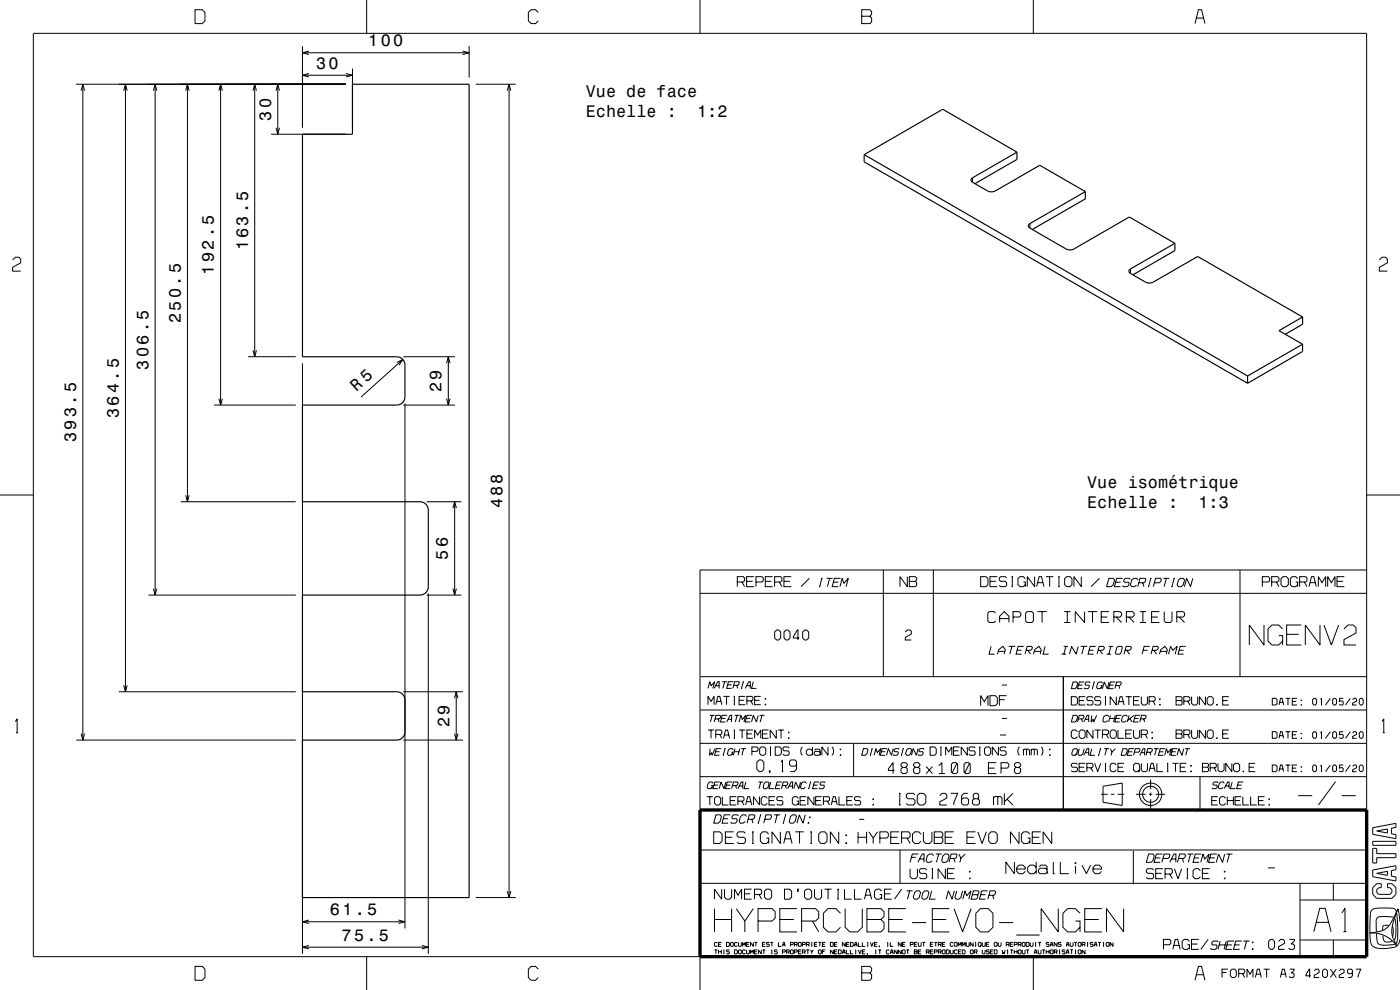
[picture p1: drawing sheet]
<svg xmlns="http://www.w3.org/2000/svg" width="420mm" height="297mm" viewBox="0 0 420 297" stroke-linecap="round" stroke-linejoin="round" font-family="sans-serif">
<defs><g id="words">
<g font-size="5">
<text x="110.5" y="13.8">100</text>
<text x="94.9" y="20.6">30</text>
<text x="175.7" y="29.1">Vue de face</text>
<text x="175.7" y="35.2">Echelle :</text>
<text x="209.1" y="35.2">1:2</text>
<text x="81.3" y="36.2" transform="rotate(-90 81.3 36.2)">30</text>
<text x="74.4" y="75.1" transform="rotate(-90 74.4 75.1)">163.5</text>
<text x="64.2" y="82.4" transform="rotate(-90 64.2 82.4)">192.5</text>
<text x="54.2" y="96.9" transform="rotate(-90 54.2 96.9)">250.5</text>
<text x="44.5" y="110.9" transform="rotate(-90 44.5 110.9)">306.5</text>
<text x="107" y="117.6" transform="rotate(-42 107 117.6)">R 5</text>
<text x="132.5" y="117.7" transform="rotate(-90 132.5 117.7)">29</text>
<text x="35.6" y="125.4" transform="rotate(-90 35.6 125.4)">364.5</text>
<text x="22.9" y="132.6" transform="rotate(-90 22.9 132.6)">393.5</text>
<text x="326.2" y="146.5">Vue isométrique</text>
<text x="150.7" y="152.5" transform="rotate(-90 150.7 152.5)">488</text>
<text x="326.2" y="152.5">Echelle :</text>
<text x="359.6" y="152.5">1:3</text>
<text x="134.4" y="167.9" transform="rotate(-90 134.4 167.9)">56</text>
<text x="134.9" y="218.2" transform="rotate(-90 134.9 218.2)">29</text>
<text x="99" y="274.5">61.5</text>
<text x="102.5" y="282.2">75.5</text>
</g>
</g></defs>
<g fill="none" stroke="#000" stroke-width=".3">
<path d="M10 10h400v277h-400zM58.5 2.9h2.2l.8 .9v2.5l-.8 .8h-2.2zM90.7 13.8v24.5M90.7 15.8h50M92.7 15.3l-2 .5 2 .6M110 0v10M138.8 15.3l1.9 .5-1.9 .6M140.7 13.8v9.5M161.5 3.8l-.8-.9h-1.4l-.8 .9v2.5l.8 .8h1.4l.8-.8M210 0v10M258.5 4.9h2.4l.6-.6v-.8l-.6-.6h-2.4v4.2h2.4l.6-.6v-1.1l-.6-.5M310 0v10"/>
<path d="M358.5 7.1l1-4.2h1l1 4.2M358.9 5.4h2.2M22.9 25.3h80.8M24.3 27.2l.6-1.9 .5 1.9M24.9 25.3v196.7M37.1 27.2l.5-1.9 .6 1.9M37.6 25.3v182.2M46 27.2l.5-1.9 .6 1.9M46.5 25.3v153.2M55.7 27.2l.5-1.9 .5 1.9M56.2 25.3v125.2M65.7 27.2l.5-1.9 .5 1.9"/>
<path d="M66.2 25.3v96.2M75.9 27.2l.5-1.9 .5 1.9M76.4 25.3v81.7M82.8 38.3l.5 2 .6-2M82.8 27.2l.5-1.9 .6 1.9M83.3 25.3v15M90.7 22.6h15M92.7 22.1l-2 .5 2 .5M103.8 22.1l1.9 .5-1.9 .5M105.7 20.6v17.7M142.7 25.3h12M152.2 27.2l.5-1.9 .5 1.9"/>
<path d="M152.7 25.3v244M81.3 40.3h22.4M291.8 53.3v1.4M3.8 78l.8-.8h1.1l.5 .5v1.1l-2.4 1.4v1.1h2.4M309 67.1v1.3M413.8 78l.8-.8h1.1l.5 .5v1.1l-2.4 1.4v1.1h2.4M339.2 80.7v1.3M65.7 119.6l.5 1.9 .5-1.9M74.4 107h14.3M75.9 105.1l.5 1.9 .5-1.9M90.7 109v177.2M119.1 108.8l1.7-.9-1 1.6"/>
<path d="M120.8 107.9l-12.5 11.2M121 107h15.5M134 119.6l.5 1.9 .5-1.9M134 109l.5-2 .5 2M134.5 107v14.5M64.2 121.5h24.5M121 121.5h15.5M121.5 121v157.5M0 148.5h10M54.2 150.5h34.5M55.7 148.6l.5 1.9 .5-1.9M128 150.5h10.4"/>
<path d="M135.9 152.5l.5-2 .5 2M136.4 150.5v28M410 148.5h10M44.5 178.5h44.2M46 176.6l.5 1.9 .6-1.9M128 178.5h10.4M128.5 178v108.2M135.9 176.6l.5 1.9 .5-1.9M210 178h200M221.2 174.6h1.8l.4-.4v-.8l-.4-.4h-1.8v3M222.6 174.6l.8 1.4M224 174.4h1.8"/>
<path d="M226.2 173h-2.2v3h2.2M226.8 174.6h1.8l.4-.4v-.8l-.4-.4h-1.8v3M229.6 174.4h1.8M231.8 173h-2.2v3h2.2M232.4 174.6h1.8l.4-.4v-.8l-.4-.4h-1.8v3M233.8 174.6l.8 1.4M235.2 174.4h1.8M237.4 173h-2.2v3h2.2M242.8 173.5l-2.5 2.5M245.7 176h.4M246.4 173.5h.3M246.6 173.5l-.7 2.5"/>
<path d="M248 173.5h1.8M248.9 173.5l-.7 2.5M250 174.7h1.5M252 176l.7-2.5 .5 1.5 1.3-1.5-.7 2.5M252.2 173.5h-1.9l-.6 2.5h1.8M265 171v32M272.2 173v3l-2.2-3v3M272.8 174.4h1.8l.4-.4v-.6l-.4-.4h-1.8v3h1.8l.4-.4v-.8l-.4-.4M280 171v32M294.2 173h1.6l.6 .6v1.8l-.6 .6h-1.6zM297 174.4h1.8M299.2 173h-2.2v3h2.2"/>
<path d="M302 173.4l-.4-.4h-1.4l-.4 .4v.6l.4 .4h1.4l.4 .4v.8l-.4 .4h-1.4l-.4-.4M303.5 176h.4M303.5 173h.4M303.7 173v3M307 174.6h.6v1.4M307.6 173.6l-.6-.6h-1l-.6 .6v1.8l.6 .6h1l.6-.6M310.4 173v3l-2.2-3v3M311 176l.7-3h.7l.8 3M311.3 174.8h1.6M313.8 173h2.2M314.9 173v3M317.5 176h.4"/>
<path d="M317.5 173h.4M317.7 173v3M320 173h1l.6 .6v1.8l-.6 .6h-1l-.6-.6v-1.8zM324.4 173v3l-2.2-3v3M329.8 173.5l-2.5 2.5M332.7 173.5h1.3l.4 .5-.4 1.5-.7 .5h-1.3zM334.7 174.7h1.5M336.8 173.5h-1.8l-.7 2.5h1.9M339.1 173.8l-.3-.3h-1.1l-.5 .3-.1 .5 .3 .4h1.1l.3 .3-.2 .7-.4 .3h-1.2l-.3-.3M341.4 174l-.4-.5h-.8l-.7 .5-.4 1.5 .4 .5h.8l.7-.5M341.6 174.8h1.5l.5-.3 .1-.7-.2-.3h-1.5l-.7 2.5M342.8 174.8l.4 1.2"/>
<path d="M344.4 176h.3M345.1 173.5h.3M345.2 173.5l-.6 2.5M346.3 174.8h1.5l.4-.3 .2-.7-.2-.3h-1.5l-.7 2.5M349 173.5h1.8M349.9 173.5l-.7 2.5M351.4 176h.3M352.1 173.5h.3M352.2 173.5l-.6 2.5M353.5 174l.7-.5h.8l.4 .5-.4 1.5-.7 .5h-.8l-.4-.5zM357.8 173.5l-.6 2.5-1.2-2.5-.7 2.5M372 171v32"/>
<path d="M378.7 174.6h1.8l.4-.4v-.8l-.4-.4h-1.8v3M381.5 174.6h1.8l.4-.4v-.8l-.4-.4h-1.8v3M382.9 174.6l.8 1.4M384.3 173.6l.6-.6h1l.6 .6v1.8l-.6 .6h-1l-.6-.6zM388.7 174.6h.6v1.4M389.3 173.6l-.6-.6h-1l-.6 .6v1.8l.6 .6h1l.6-.6M389.9 174.6h1.8l.4-.4v-.8l-.4-.4h-1.8v3M391.3 174.6l.8 1.4M392.7 176l.7-3h.8l.7 3M393 174.8h1.6M395.5 176v-3l1.1 1.8 1.1-1.8v3M398.3 176v-3l1.1 1.8 1.1-1.8v3"/>
<path d="M401.1 174.4h1.8M403.3 173h-2.2v3h2.2M410 171h-200v126M233 189h.6l.6 .6v1.8l-.6 .6h-.6l-.6-.6v-1.8zM235.8 189h.6l.6 .6v1.8l-.6 .6h-.6l-.6-.6v-1.8zM239.8 191.4h-1.8v-.4l1.2-2h.2v3M240.8 189.6l.6-.6h.6l.6 .6v1.8l-.6 .6h-.6l-.6-.6zM271.6 189.6l.6-.6h.8l.4 .4v.8l-1.8 1v.8h1.8M297.3 193.9l-.6 2.4h1.7M298.7 183.9l-.5-.4h-1.4l-.5 .4v2.4l.5 .4h1.4l.5-.4M299.3 196.3l.3-1.4 1.3-1 .7 1-.3 1.4M299.5 195.4h2"/>
<path d="M299.9 186.7v-1.8l1.4-1.4 1.4 1.4v1.8M299.9 185.6h2.8M302.6 193.9h2M303.6 193.9l-.6 2.4M303.9 185.1h1.9l.4-.4v-.8l-.4-.4h-1.9v3.2M305.1 195.1h1.4M307.1 193.9h-1.7l-.6 2.4h1.7M307.7 183.9l.5-.4h1.3l.5 .4v2.4l-.5 .4h-1.3l-.5-.4zM307.8 195.1h1.4l.4-.3 .1-.5-.2-.4h-1.4l-.6 2.4M308.3 195.1l.9 1.2M310 196.3l.4-1.4 1.3-1 .7 1-.4 1.4M310.3 195.4h2"/>
<path d="M311.2 183.5h2.8M312.6 183.5v3.2M313.5 193.9l-.6 2.4h1.7M318.5 196.3h1.3M319.1 193.9h1.3M319.3 183.5h1.8M319.3 186.7h1.8M319.8 193.9l-.6 2.4M320.2 183.5v3.2M323.5 193.9l-.7 2.4-1.3-2.4-.6 2.4M324.2 193.9h2M325.2 193.9l-.7 2.4"/>
<path d="M325.4 183.5v3.2l-2.8-3.2v3.2M326.4 183.5h2.7M326.7 195.1h1.4M327.8 183.5v3.2M328.7 193.9h-1.7l-.6 2.4h1.7M329.4 195.1h1.4l.4-.3 .1-.5-.2-.4h-1.4l-.6 2.4M329.9 195.1l.9 1.2M330.4 185.1h1.8M332 196.3h1.3M332.6 193.9h1.3M332.7 183.5h-2.3v3.2h2.3M333.3 193.9l-.7 2.4"/>
<path d="M334.1 185.1h1.9l.5-.4v-.8l-.5-.4h-1.9v3.2M334.8 185.1l1.7 1.6M335.1 194.3l.4-.4h1l.2 .4-.4 1.6-.4 .4h-1.1l-.2-.4zM337.5 195.1h1.4l.4-.3 .1-.5-.2-.4h-1.4l-.6 2.4M337.9 185.1h1.9l.5-.4v-.8l-.5-.4h-1.9v3.2M338 195.1l.9 1.2M338.6 185.1l1.7 1.6M341.9 183.5h1.9M341.9 186.7h1.9M342.9 183.5v3.2M342.9 195.1h1.4M344.9 193.9h-1.7l-.6 2.4"/>
<path d="M345.5 185.1h1.8M345.6 195.1h1.4l.4-.3 .1-.5-.2-.4h-1.4l-.6 2.4M346.1 195.1l.9 1.2M347.8 183.5h-2.3v3.2h2.3M347.8 196.3l.4-1.4 1.3-1 .7 1-.4 1.4M348.1 195.4h2M349.3 183.5v2.8l.4 .4h1.4l.5-.4v-2.8M350.5 196.3l.7-2.4 .7 1.2 1.3-1.2-.7 2.4M353 185.1h1.9l.5-.4v-.8l-.5-.4h-1.9v3.2M353.7 195.1h1.4M353.7 185.1l1.7 1.6M355.7 193.9h-1.7l-.6 2.4h1.7"/>
<path d="M379.2 187.5v6l-4.4-6v6M383.6 190.7h1.2v2.8M384.8 188.7l-1.2-1.2h-2l-1.2 1.2v3.6l1.2 1.2h2l1.2-1.2M386 190.3h3.6M390.4 187.5h-4.4v6h4.4M396 187.5v6l-4.4-6v6M397.2 187.5l2.2 6 2.2-6M403.2 188.7l1.2-1.2h1.6l.8 .8v1.6l-3.6 2v1.6h3.6M4.6 216.5l.5-.8v4.1M4.9 219.8h.5M35.6 207.5h53.1M37.1 205.6l.5 1.9 .6-1.9"/>
<path d="M121 207.5h17.9M136.4 209.5l.5-2 .5 2M136.9 207.5v14.5M210 213h200M210.2 203h200M212.4 206.5l.5-2 .4 1.2 1.1-1.2-.5 2M212.4 211.4v-2.5l.9 1.5 .9-1.5v2.5M212.4 219h1.8M212.9 214.6h1.5M213.3 219v2.5M213.7 214.6l-.6 2M214.3 206.5l1-2h.5l-.1 2"/>
<path d="M214.5 215.7h1.2l.4-.3 .1-.5-.2-.3h-1.2l-.5 2M214.7 205.7h1M214.7 211.4l.7-2.5h.5l.7 2.5M215 210.4h1.3M215.4 215.7l.3 .9M216.4 215.5h1.2M216.7 204.5h1.4M217.1 208.9h1.8M217.4 204.5l-.5 2M218 208.9v2.5M218 216.6l1-2h.5v2M218.1 214.6h-1.4l-.6 2h1.5"/>
<path d="M218.3 205.5h1.2M218.4 215.8h1.1M220 204.5h-1.5l-.5 2h1.5M220.1 205.6h1.2l.4-.3 .1-.5-.2-.3h-1.2l-.5 2M220.1 219h.4M220.1 208.9h.4M220.1 211.4h.4M220.3 208.9v2.5M220.3 219v2.5M220.4 214.6h1.5M221 205.6l.3 .9M221.1 214.6l-.5 2"/>
<path d="M221.7 216.6l.6-2 .4 1.2 1-1.2-.5 2M221.7 219h1.9M221.7 210.1h1.5M222.3 206.5h.3M222.6 219v2.5M222.9 204.5h.2M223 204.5l-.5 2M223.6 208.9h-1.9v2.5h1.9M223.6 206.5l1-2h.5v2M223.9 215.5h1.2M224 205.7h1.1M224.1 210.2h1.5l.3-.3v-.6l-.3-.4h-1.5v2.5"/>
<path d="M225.2 210.2l.7 1.2M225.6 214.6h-1.5l-.5 2h1.5M225.9 219h-1.8v2.5h1.8M226 204.5l-.5 2h1.4M226.4 210.1h1.5M227.5 214.6l-.6 2-.9-2-.5 2M227.9 214.6h1.4M228.2 208.9h-1.8v2.5h1.8M228.6 214.6l-.5 2M229.6 211.3l.1 .1zM229.6 209.6l.1 .2zM230.6 219h-1.9v2.5h1.9"/>
<path d="M232.9 219v2.5l-1.8-2.5v2.5M233.4 219h1.8M234.3 219v2.5M236.6 219.7l.1 .1zM294.2 211.7v-3l1.1 1.8 1.1-1.8v3M297 208.7h1.6l.6 .6v1.8l-.6 .6h-1.6zM299.8 209.9h1.6M300.6 215.5h1.5M300.6 205.5h1.5M302 208.7h-2.2v3M319 203v40M321.4 209h1.3l.5 .5v1.5l-.5 .5h-1.3z"/>
<path d="M321.9 214.6h1.1l.3 .4-.3 1.2-.5 .4h-1.1zM321.9 204.6h1.1l.3 .4-.3 1.2-.5 .4h-1.1zM323.2 219.5l-.5-.5h-.8l-.5 .5v1.5l.5 .5h.8l.5-.5M323.5 215.7h1.2l.3-.3 .2-.5-.2-.3h-1.2l-.5 2M323.5 205.5h1.2M323.7 219.5l.5-.5h.9l.5 .5v1.5l-.5 .5h-.9l-.5-.5zM323.7 210.2h1.5M324.4 215.7l.3 .9M325.1 216.6l1.1-2h.4v2M325.3 204.6h-1.5l-.5 2h1.4M325.5 215.8h1.1M325.6 209h-1.9v2.5h1.9"/>
<path d="M327.1 204.9l-.2-.3h-1l-.3 .3-.1 .4 .2 .2h.9l.2 .3-.5 .8h-.9l-.2-.3M327.5 214.6l-.2 2 .6-.8 .2 .8 .9-2M327.6 206.6h.3M327.9 219v2.5l-1.8-2.5v2.5M327.9 209.3l-.3-.3h-1.2l-.3 .3v.5l.3 .4h1.2l.3 .3v.7l-.3 .3h-1.2l-.3-.3M328.1 204.6h.3M328.3 204.6l-.6 2M328.4 219h1.8M329.3 219v2.5M330.2 205.7h.4l-.3 .9M330.2 209.3l-.3-.3h-1.2l-.3 .3v.5l.3 .4h1.2l.3 .3v.7l-.3 .3h-1.2l-.3-.3M330.8 205l-.3-.4h-.7l-.5 .4-.3 1.2 .3 .4h.6l.5-.4"/>
<path d="M331.5 211.5h.3M331.5 209h.3M331.6 209v2.5M332.6 215l-.3-.4h-.6l-.5 .4-.4 1.2 .3 .4h.7l.5-.4M332.7 204.6l-.5 2-.9-2-.6 2M332.9 215.5h1.4M332.9 205.5h1.2M333.1 219.5l.5-.5h.8l.5 .5v1.5l-.5 .5h-.8l-.5-.5zM333.1 214.6l-.5 2M334.6 204.6h-1.5l-.5 2h1.5M334.6 214.6l-.5 2M334.7 205.7h1.2l.4-.3 .1-.5-.2-.3h-1.2l-.5 2"/>
<path d="M334.7 215.5h1.2M334.9 209v2.5l-1.8-2.5v2.5M335.4 219v2.5h1.8M335.4 211.5l.6-2.5h.6l.6 2.5M335.6 205.7l.3 .9M335.6 210.5h1.4M336.5 214.6h-1.5l-.5 2h1.4M337.7 209h1.9M338.2 215l-.3-.4h-.6l-.5 .4-.4 1.2 .3 .4h.7l.5-.4M338.6 209v2.5M338.7 214.6l-.5 2M338.9 215.6l.8 1"/>
<path d="M339.6 219h-1.9v2.5h1.9M340.1 219v2l.5 .5h.8l.5-.5v-2M340.1 210.2h1.5M340.2 214.6l-1.9 1.5M340.3 215.5h1.2M341.9 209h-1.8v2.5h1.8M342.1 214.6h-1.5l-.5 2h1.4M342.2 215.7h1.2l.5-.8-.2-.3h-1.2l-.6 2M342.4 209v2l.5 .5h.8l.5-.5v-2M343.1 215.7l.3 .9M344.7 210.3h1.5l.4-.3v-.7l-.4-.3h-1.5v2.5M345.6 219.7l.1 .1z"/>
<path d="M345.9 210.3l.7 1.2M347.9 211.3l.2 .2zM347.9 209.7l.2 .1zM352.8 210.2h1.5l.3-.4v-.5l-.3-.3h-1.5v2.5h1.5l.3-.3v-.7l-.3-.3M355.1 210.3h1.5l.4-.3v-.7l-.4-.3h-1.5v2.5M356.3 210.3l.7 1.2M357.5 209v2l.5 .5h.8l.5-.5v-2M357.5 219v2l.5 .5h.8l.5-.5v-2M361.6 209v2.5l-1.8-2.5v2.5M361.6 219v2.5l-1.8-2.5v2.5M362.6 209h.9l.5 .5v1.5l-.5 .5h-.9l-.5-.5v-1.5zM362.6 219h.9l.5 .5v1.5l-.5 .5h-.9l-.5-.5v-1.5z"/>
<path d="M365 211.3l.1 .2zM366.8 210.2h1.5M368.6 209h-1.8v2.5h1.8M368.6 219h-1.8v2.5h1.8M381.7 219.5h1l.4 .4v1.2l-.4 .4h-1zM381.7 209.5h1l.4 .4v1.2l-.4 .4h-1zM383.7 211.5l.5-2h.4l.5 2M383.9 210.7h1M385.7 219.5h1.4M385.7 209.5h1.4M386.4 209.5v2M386.4 219.5v2"/>
<path d="M387.7 210.4h1.2M389.1 219.5h-1.4v2h1.4M389.1 209.5h-1.4v2h1.4M390.3 211.4l.2 .1zM390.3 210l.2 .2zM394.2 219.5h.4l.4 .4v1.2l-.4 .4h-.4l-.4-.4v-1.2zM394.2 209.5h.4l.4 .4v1.2l-.4 .4h-.4l-.4-.4v-1.2zM396.2 219.9l.2-.4v2M396.2 209.9l.2-.4v2M396.3 211.5h.3M399.1 219.5l-1.4 2M399.1 209.5l-1.4 2"/>
<path d="M400.2 219.5h.4l.4 .4v1.2l-.4 .4h-.4l-.4-.4v-1.2zM400.2 209.5h.4l.4 .4v1.2l-.4 .4h-.4l-.4-.4v-1.2zM403 219.5h-1.1l-.1 1 .9-.2 .3 .3v.6l-.3 .3h-.6l-.3-.3M403 209.5h-1.1l-.1 1 .9-.2 .3 .3v.6l-.3 .3h-.6l-.3-.3M405.1 219.5l-1.4 2M405.1 209.5l-1.4 2M405.8 219.9l.4-.4h.5l.3 .3v.5l-1.2 .7v.5h1.2M405.8 209.9l.4-.4h.5l.3 .3v.5l-1.2 .7v.5h1.2M408.2 219.5h.4l.4 .4v1.2l-.4 .4h-.4l-.4-.4v-1.2zM408.2 209.5h.4l.4 .4v1.2l-.4 .4h-.4l-.4-.4v-1.2zM414.6 216.5l.5-.8v4.1M414.9 219.8h.5"/>
<path d="M22.9 222h65.8M24.3 220.1l.6 1.9 .5-1.9M121 222h17.9M136.4 220.1l.5 1.9 .5-1.9M210 233h200M210 223h200M212 239h1.9M212.9 239v2.5M213 224.6l-.2 2 .6-.8 .2 .8 .9-2M213.3 235.7h.4l-.2 .9M213.9 235l-.3-.4h-.6l-.5 .4-.4 1.2 .3 .4h.7l.5-.4M214.2 235.5h1.2"/>
<path d="M214.7 225.5h1.2M214.7 220.3h1.5l.4-.3v-.7l-.4-.3h-1.5v2.5M214.9 239h.8l.5 .5v1.5l-.5 .5h-.8l-.5-.5v-1.5zM215.9 220.3l.7 1.2M215.9 234.6h-1.5l-.5 2h1.5M216.4 224.6h-1.5l-.5 2h1.4M216.7 239v2.5h1.8M216.8 226.6h.3M217.1 221.5l.6-2.5h.6l.6 2.5M217.3 220.5h1.3M217.4 224.6h.2M217.5 224.6l-.5 2"/>
<path d="M217.8 234.6l-.6 2-.9-2-.5 2M217.9 235.5h1.2M219.4 225.7h.4l-.2 .9M219.6 234.6h-1.4l-.6 2h1.5M219.7 235.7h1.2l.4-.3 .1-.5-.2-.3h-1.2l-.5 2M220 225l-.3-.4h-.7l-.5 .4-.3 1.2 .3 .4h.7l.5-.4M220.1 221.5h.4M220.3 225.5h1.4M220.5 224.6l-.5 2M220.7 235.7l.3 .9M220.9 239h-1.9v2.5h1.9M221.4 236.6l1-2h.5l-.1 2"/>
<path d="M221.8 235.8h1M222 224.6l-.6 2M222.4 224.6h1.4M223.1 224.6l-.5 2M223.8 234.6l-.6 2h1.5M224.1 220.2h1.5M225.6 225.4h1.5l.3-.3v-.7l-.3-.3h-1.5v2.5M226.4 221.5v-2.5l.9 1.5 .9-1.5v2.5M227.5 234.6h1.5M227.7 228h.7l.8 .7v2.1l-.8 .7h-.7l-.6-.7v-2.1zM227.9 239v2.5l-1.9-2.5v2.5M228.2 234.6l-.5 2"/>
<path d="M228.4 224.1h.8l.5 .5v1.5l-.5 .5h-.8l-.5-.5v-1.5zM228.7 220.2h1.5M229.3 235l.5-.4h.6l.3 .4-.3 1.2-.5 .4h-.7l-.3-.4zM230.2 239.5l-.5-.5h-.8l-.5 .5v1.5l.5 .5h.8l.5-.5M231 226.6h.3M231 224.1h.3M231 231.5h-.2v-.3h.2l-.2 .8M231.2 224.1v2.5M231.2 234.6l-.5 2h1.5M232.5 239h-1.8v2.5h1.8M232.6 224.1h1.3l.5 .5v1.5l-.5 .5h-1.3zM232.8 235.5h1.2"/>
<path d="M234.3 228.7l.4-.7v3.5M234.5 231.5h.5M234.6 234.6h-1.5l-.5 2h1.4M234.7 235.7h1.2l.3-.3 .2-.5-.2-.3h-1.2l-.6 2M234.9 239.3l-.4-.3h-1.1l-.4 .3v.5l.4 .4h1.1l.4 .3v.7l-.4 .3h-1.1l-.4-.3M235.6 235.7l.3 .9M236.3 236.6l1-2h.5v2M236.6 221.3l.1 .2zM236.7 235.8h1.1M236.7 224.4l-.3-.3h-1.2l-.3 .3v.5l.3 .3h1.2l.3 .4v.7l-.3 .3h-1.2l-.3-.3M239 229.4l-.5 .4h-1.2l-.4-.4v-.9l.4-.5h1.2l.5 .5v2.3l-.8 .7h-1.1M239.5 239.5l-.5-.5h-.8l-.5 .5v1.5l.5 .5h.8l.5-.5"/>
<path d="M240.2 234.6l-.6 2-.9-2-.5 2M240.7 224.1a1.77 1.77 0 0 0 0 2.5M241.9 239h-1.9v2.5h1.9M241.9 235l-.3-.4h-.6l-.5 .4-.4 1.2 .3 .4h.7l.5-.4M242.5 236.6h.3M243 234.6h.3M243.2 234.6l-.6 2M243.7 225.2l-.5-.4h-.8l-.5 .4v.9l.5 .5h.8l.5-.5M243.7 224.1v2.5M244 235.5h1.2M244.2 239v2.5l-1.8-2.5v2.5M244.4 225.1l.3-.3h1l.4 .3v1.2"/>
<path d="M245.8 234.6h-1.5l-.5 2h1.4M246.1 225.7l-.4-.3h-1.1l-.4 .3v.6l.4 .3h1.1l.4-.3 .1 .3M246.5 239h-1.8v2.5h1.8M247.6 234.9l-.2-.3h-1l-.3 .3-.1 .4 .2 .2h.9l.2 .3-.1 .5-.4 .3h-.9l-.2-.3M248.4 224.1v2.5l-1.8-2.5v2.5M249.6 224.1a1.76 1.76 0 0 1 0 2.5M251.7 239v2.5h1.8M252.1 226.4l.1 .2zM252.1 224.8l.1 .1zM255.9 239h-1.9v2.5h1.9M256.1 223v10M258.2 239.3l-.3-.3h-1.2l-.3 .3v.5l.3 .4h1.2l.3 .3v.7l-.3 .3h-1.2l-.3-.3"/>
<path d="M259 224.6h1.1l.3 .4-.3 1.2-.5 .4h-1.1zM261 226.6h.2M261.5 224.6h.3M261.6 224.6l-.5 2M261.9 239.7l.1 .1zM262.2 226.6l.6-2 .4 1.2 1-1.2-.5 2M264.4 225.5h1.2M266.1 224.6h-1.5l-.5 2h1.5M268 224.6l-.6 2-.9-2-.5 2M268.4 231.1h-1.9v-.4l1.4-1.9v3.3M269.7 238h.5M269.8 224.8l-.2-.2h-1l-.4 .6 .2 .3h.9l.2 .3-.1 .5-.4 .3h-.9l-.2-.3"/>
<path d="M269.9 238v3.5M270.3 226.6h.3M270.8 230.2l-.5-.5v-.4l.5-.5h.9l.5 .5v.4l-.5 .5 .5 .5v.9l-.5 .5h-.9l-.5-.5v-.9l.5-.5h.9M270.8 224.6h.3M271 224.6l-.6 2M272 225l.5-.4h.7l.3 .4-.4 1.2-.5 .4h-.6l-.3-.4zM274.5 238.5l-.5-.5h-1.6l-.5 .5v.7l.5 .4h1.6l.5 .5v.9l-.5 .5h-1.6l-.5-.5M274.6 230.2l-.5-.5v-.4l.5-.5h.9l.5 .5v.4l-.5 .5 .5 .5v.9l-.5 .5h-.9l-.5-.5v-.9l.5-.5h.9M275.2 238.7l.7-.7h1.1l.7 .7v2.1l-.7 .7h-1.1l-.7-.7zM275.4 224.6l-.5 2-.9-2-.6 2M277.2 224.8l-.2-.2h-.9l-.4 .6 .2 .3h.9l.2 .3-.2 .5-.3 .3h-.9l-.2-.3M277.9 230l1.8 2.1"/>
<path d="M279 224.1h1.4l.5 .5v1.5l-.5 .5h-1.4zM279.7 230l-1.8 2.1M281.6 229.7l1-.9v3.3M281.6 232.1h1.9M281.9 238.7l.7-.7h1l.4 .5v.9l-2.1 1.2v.9h2.1M282.1 226.6h.4M282.1 224.1h.4M282.3 224.1v2.5M283.7 226.6v-2.5l.9 1.5 .9-1.5v2.5M285.2 238h2.1l-1.2 2.8v.7M285.4 229.3l.5-.5h.9l.5 .5v2.3l-.5 .5h-.9l-.5-.5zM286 225.2h1.5"/>
<path d="M287.1 229l-1.4 2.8M287.9 224.1h-1.9v2.5h1.9M289.2 229.3l.5-.5h.9l.5 .5v2.3l-.5 .5h-.9l-.5-.5zM290.2 224.1v2.5l-1.8-2.5v2.5M290.3 238h-1.1l-.7 .7v2.3l.4 .5h1.2l.5-.5v-1.1l-.5-.5h-1.2l-.4 .5M290.8 229l-1.4 2.8M292.2 239.6h1.2l.2-1.1-.5-.5h-.7l-.4 .5 .2 1.1-.5 .5v.9l.5 .5h1.2l.4-.5v-.9l-.4-.5M292.5 224.4l-.3-.3h-1.2l-.3 .3v.5l.3 .3h1.2l.3 .4v.7l-.3 .3h-1.2l-.3-.3M293.8 226.6h.3M293.8 224.1h.3M293.9 224.1v2.5M295.4 224.6l.5-.5h.8l.5 .5v1.5l-.5 .5h-.8l-.5-.5z"/>
<path d="M296.5 230.4h1.9M298 238.9v2.6M298.9 228.8h-2.4v3.3h2.4M299.3 239.2l-.2-.3h-.6l-.5 .5M299.5 224.1v2.5l-1.8-2.5v2.5M300 220.5h1.8M300.3 230.4h1.9l.4-.4v-.7l-.4-.5h-1.9v3.3M301.3 238v3.5M301.9 224.4l-.4-.3h-1.1l-.4 .3v.5l.4 .3h1.1l.4 .4v.7l-.4 .3h-1.1l-.4-.3M302.1 239.8l1.8 1.7M303.9 238l-2.6 2.6M304.8 230.2l-.5-.5v-.4l.5-.5h.9l.5 .5v.4l-.5 .5 .5 .5v.9l-.5 .5h-.9l-.5-.5v-.9l.5-.5h.9"/>
<path d="M305.9 224.1a1.77 1.77 0 0 0 0 2.5M307 224.8v1.8M308 224.9l-.6-.1-.4 .3M308 226.6v-1.7l.1-.1h.4l.4 .3v1.5M309.4 224.8v1.8M310.3 224.9l-.6-.1-.3 .3M310.3 226.6v-1.7l.2-.1h.4l.3 .3v1.5M312.4 224.1a1.76 1.76 0 0 1 0 2.5M314.9 226.4l.1 .2zM314.9 224.8l.1 .1zM321.8 225l.5-.4h.7l.3 .4-.3 1.2-.5 .4h-.7l-.3-.4zM322.6 226.2l.3 .4"/>
<path d="M323.2 229.3l-.3-.3h-1.2l-.3 .3v.5l.3 .4h1.2l.3 .3v.7l-.3 .3h-1.2l-.3-.3M323.7 230.2h1.5M323.8 224.6l-.4 1.6 .3 .4h.6l.5-.4 .5-1.6M325.1 226.6l1.1-2h.4v2M325.5 225.8h1.1M325.6 229h-1.9v2.5h1.9M326.1 230.3h1.5l.3-.3v-.7l-.3-.3h-1.5v2.5M327.2 230.3l.7 1.2M327.5 224.6l-.5 2h1.5M328.4 229l.9 2.5 .9-2.5M329.5 226.6h.2M330 224.6h.3"/>
<path d="M330.1 224.6l-.5 2M330.3 238.3h2M330.7 220.3h1.5l.4-.3v-.7l-.4-.3h-1.5v2.5M330.9 235.9l5.8-1v6.7l-5.8-.9zM331.3 224.6h1.4M331.5 231.5h.3M331.5 229h.3M331.6 229v2.5M331.9 220.3l.7 1.2M332 224.6l-.5 2M333.1 224.6l.5 1.1M333.3 238.3h1"/>
<path d="M334.6 224.6l-1 1.1-.3 .9M334.9 229.5l-.5-.5h-.8l-.5 .5v1.5l.5 .5h.8l.5-.5M335.3 238.3h2M335.4 230.2h1.5M336.9 224.6h1l.3 .4-.3 1.2-.5 .4h-1.1zM337.2 229h-1.8v2.5h1.8M337.7 220.2h1.5M338.5 225.5h1.2M340.2 224.6h-1.5l-.5 2h1.5M340.3 225.7h1.2l.5-.8-.2-.3h-1.2l-.5 2M340.6 229h.8l.5 .5v1.5l-.5 .5h-.8l-.5-.5v-1.5zM340.8 238.3h2.9"/>
<path d="M341.4 231l.5 .5M341.9 226.6l1.1-2h.4v2M342.3 225.8h1.1M342.4 229v2l.5 .5h.8l.5-.5v-2M342.4 220.3h1.5l.3-.3v-.7l-.3-.3h-1.5v2.5M343.6 220.3l.6 1.2M344 225.7h1.2l.4-.3 .1-.5-.2-.3h-1.2l-.5 2M344.7 238.3h1M344.7 231.5l.7-2.5h.5l.7 2.5M345 225.7l.3 .9M345 230.5h1.3M345.2 233.9v2.9"/>
<path d="M345.2 237.8v1M345.2 239.8v2.9M345.6 221.3l.1 .2zM346.2 224.6h1.5M346.7 238.3h2.9M346.9 224.6l-.5 2M347.1 229v2.5h1.8M347.8 225.5h1.2M349.4 226.6l.5-2 .4 1.2 1.1-1.2-.5 2M349.5 224.6h-1.4l-.6 2h1.5M350.1 231.5h.4M350.1 229h.4"/>
<path d="M350.3 229v2.5M351.5 225.5h1.2M351.7 229h1.9M352.6 229v2.5M352.8 220.2h1.5l.3-.4v-.5l-.3-.3h-1.5v2.5h1.5l.3-.3v-.7l-.3-.3M353.3 224.6h-1.5l-.5 2h1.4M354.1 230.2h1.5M355.1 224.6l-.5 2-.9-2-.6 2M355.1 220.3h1.5l.4-.3v-.7l-.4-.3h-1.5v2.5M355.5 224.6h1.5M355.9 229h-1.8v2.5h1.8M356.3 224.6l-.6 2"/>
<path d="M356.3 220.3l.7 1.2M357.2 231.3l.2 .2zM357.2 229.7l.2 .1zM360 233v10M360.7 230.2h1.5l.4-.4v-.5l-.4-.3h-1.5v2.5h1.5l.4-.3v-.7l-.4-.3M363.1 230.3h1.5l.3-.3v-.7l-.3-.3h-1.5v2.5M364.2 230.3l.7 1.2M365 221.3l.1 .2zM365.4 239h-1.9v2.5h1.9M365.4 229v2l.5 .5h.8l.5-.5v-2M365.4 234.9l-.1-.3h-1l-.3 .3-.1 .4 .2 .2h.9l.2 .3-.1 .5-.4 .3h-.9l-.2-.3M366.8 220.2h1.5"/>
<path d="M367.3 236.6l1-2h.5l-.1 2M367.3 235l-.3-.4h-.7l-.5 .4-.3 1.2 .3 .4h.7l.5-.4M367.7 235.8h1M367.7 239.5l-.5-.5h-.8l-.5 .5v1.5l.5 .5h.8l.5-.5M368.2 239v2.5M369.6 229v2.5l-1.9-2.5v2.5M369.7 234.6l-.6 2h1.5M370 239v2.5M370.6 229h.8l.5 .5v1.5l-.5 .5h-.8l-.5-.5v-1.5zM371.3 235.5h1.2M372.4 239h-1.9v2.5h1.9M372.9 239v2.5h1.8"/>
<path d="M372.9 231.3l.2 .2zM373 234.6h-1.5l-.5 2h1.5M374.7 230.2h1.5M375.2 239v2.5h1.8M376.6 229h-1.9v2.5h1.9M379.4 239h-1.9v2.5h1.9M380.7 239.7l.2 .1zM381.7 229.5h1l.4 .4v1.2l-.4 .4h-1zM383.7 231.5l.5-2h.4l.5 2M383.7 221.5l.5-2h.4l.5 2M383.9 230.7h1M383.9 220.7h1"/>
<path d="M385.7 229.5h1.4M386.4 229.5v2M387.7 230.4h1.2M387.7 220.4h1.2M389.1 229.5h-1.4v2h1.4M389.5 238.7h4.2M390.3 231.4l.2 .1zM390.3 230l.2 .2zM390.3 221.4l.2 .1zM390.3 220l.2 .2zM394.2 229.5h.4l.4 .4v1.2l-.4 .4h-.4l-.4-.4v-1.2zM396.2 229.9l.2-.4v2"/>
<path d="M396.3 231.5h.3M396.3 221.5h.3M399.1 229.5l-1.4 2M400.2 229.5h.4l.4 .4v1.2l-.4 .4h-.4l-.4-.4v-1.2zM400.7 234.5l-5.2 7M402.5 238.7h4.2M403 229.5h-1.1l-.1 1 .9-.2 .3 .3v.6l-.3 .3h-.6l-.3-.3M405.1 229.5l-1.4 2M405.8 229.9l.4-.4h.5l.3 .3v.5l-1.2 .7v.5h1.2M408.2 229.5h.4l.4 .4v1.2l-.4 .4h-.4l-.4-.4v-1.2zM210 255h200M214.1 249.6h1.8l.7 .6v2.1l-.7 .8h-1.8z"/>
<path d="M214.8 244.5h1.3l.3 .5-.4 1.5-.6 .5h-1.3zM217 245.6h1.4M217.6 251.2h2.1M219 240.2h1.5M219.1 244.5h-1.8l-.7 2.5h1.8M220.1 249.6h-2.5v3.5h2.5M221.4 240.3h1.5l.3-.3v-.7l-.3-.3h-1.5v2.5M221.5 244.8l-.3-.3h-1.1l-.4 .3-.1 .5 .2 .3h1.1l.3 .3-.2 .7-.4 .4h-1.2l-.2-.4M222.5 240.3l.7 1.2M223.6 250l-.4-.4h-1.6l-.5 .4v.7l.5 .5h1.6l.4 .5v.9l-.4 .5h-1.6l-.5-.5M223.7 241.5l.6-2.5h.6l.6 2.5M223.9 245l-.3-.5h-.8l-.6 .5-.5 1.5 .4 .5h.8l.6-.5"/>
<path d="M223.9 240.5h1.4M224.4 245.8h1.5l.4-.4 .2-.6-.3-.3h-1.4l-.7 2.5M225.6 245.8l.3 1.2M225.6 253.1h.5M225.6 249.6h.5M225.9 249.6v3.5M227.3 247h.4M228 244.5h.3M228.2 244.5l-.7 2.5M229.4 245.8h1.5l.4-.4 .2-.6-.3-.3h-1.4l-.7 2.5M229.9 251.4h.7v1.7M230.6 250.2l-.7-.6h-1.1l-.7 .6v2.1l.7 .8h1.1l.7-.8"/>
<path d="M230.7 240.2h1.5M232.3 244.5h1.8M233.2 244.5l-.7 2.5M234.1 249.6v3.5l-2.5-3.5v3.5M234.8 247h.4M235.1 253.1l.9-3.5h.8l.8 3.5M235.5 251.7h1.8M235.5 244.5h.3M235.7 244.5l-.7 2.5M237.2 245l.6-.5h.8l.3 .5-.4 1.5-.6 .5h-.8l-.4-.5zM238.6 249.6h2.5M239 240.3h.5v1.2"/>
<path d="M239.9 249.6v3.5M240 240.2h1.5M241.6 244.5l-.7 2.5-1.1-2.5-.7 2.5M242.5 246.8l.1 .2zM242.9 245.1l.1 .2zM243.1 253.1h.5M243.1 249.6h.5M243.4 249.6v3.5M244.7 240.2h1.5M246.3 249.6h1.1l.7 .6v2.1l-.7 .8h-1.1l-.7-.8v-2.1zM247 240.3h1.5l.4-.3v-.7l-.4-.3h-1.5v2.5M248.2 240.3l.7 1.2"/>
<path d="M249.4 241.5l.6-2.5h.6l.6 2.5M249.6 240.5h1.3M251.6 249.6v3.5l-2.5-3.5v3.5M253.7 252.8h.3v.3h-.3zM253.7 250.5h.3v.2h-.3zM254 240.2h1.5M257.4 249.6v3.5M257.4 251.2h2.6M257.8 245.8h1.5M260 249.6v3.5M260.7 249.6l1.3 1.8M261.9 241.3l.1 .2z"/>
<path d="M263.2 249.6l-1.2 1.8v1.7M263.9 251.4h2.1l.5-.5v-.9l-.5-.4h-2.1v3.5M267.2 251.2h2.1M269.7 241.5h.5M269.8 249.6h-2.6v3.5h2.6M270 255v10M270.5 251.4h2.1l.4-.5v-.9l-.4-.4h-2.1v3.5M272.1 251.4l.9 1.7M273.4 257.2h1.4M275.4 258.7l1.3-2.5h.5v2.5M275.5 256.2h-1.8l-.7 2.5M275.9 257.7h1.3"/>
<path d="M276.3 250.2l-.7-.6h-1.2l-.7 .6v2.1l.7 .8h1.2l.7-.8M277 249.6v2.7l.7 .8h1.2l.7-.8v-2.7M280.1 256.7l-.4-.5h-.8l-.7 .5-.4 1.5 .4 .5h.8l.7-.5M280.3 251.2h2.1l.4-.5v-.7l-.4-.4h-2.1v3.5h2.1l.4-.5v-.9l-.4-.5M280.7 256.2h1.8M281.6 256.2l-.7 2.5M282.9 256.7l.6-.5h.9l.3 .5-.4 1.5-.6 .5h-.8l-.4-.5zM283.5 251.2h2.1M285 257.5h1.5l.4-.3 .2-.7-.2-.3h-1.5l-.7 2.5M286.1 249.6h-2.6v3.5h2.6M286.2 257.5l.3 1.2M287.7 256.2l.6 1.3"/>
<path d="M289.5 256.2l-1.2 1.3-.4 1.2M290.1 251.2h2.1M292.6 249.6h-2.5v3.5h2.5M293.3 249.6l1.3 3.5 1.3-3.5M296.6 250.2l.7-.6h1.2l.7 .6v2.1l-.7 .8h-1.2l-.7-.8zM299.3 241.5v-2.3l.3-.3h.5l.5 .5v2.1M304.3 258.6v3.5l-2.5-3.5v3.5M305.7 249.6v3.5l-2.6-3.5v3.5M308.3 251.4h.7v1.7M309 250.2l-.7-.6h-1.2l-.7 .6v2.1l.7 .8h1.2l.7-.8M309.7 251.2h2.1M310.9 258.6v3.5"/>
<path d="M312.2 249.6h-2.5v3.5h2.5M315.5 249.6v3.5l-2.6-3.5v3.5M316 258.6v3.5h.5M318.1 258.6v3.5h2.6M322.5 258.8h.3v.3h-.3zM322.6 259.8v2.3M324.6 259.5l1.3 2.6 1.3-2.6M340 255.3v10M344.6 256.2h1.3l.4 .5-.4 1.5-.7 .5h-1.3zM346.6 257.4h1.5M348.7 256.2h-1.8l-.7 2.5h1.9M348.9 257.5h1.5l.4-.3 .2-.7-.3-.3h-1.5l-.6 2.5"/>
<path d="M350.9 258.7l1.3-2.5h.6l-.1 2.5M351.4 257.7h1.4M353.6 257.5h1.5l.4-.3 .2-.7-.3-.3h-1.5l-.7 2.5M354.7 257.5l.4 1.2M356.2 256.2h1.9M357.2 256.2l-.7 2.5M358.3 257.4h1.5M360.2 258.7l.7-2.5 .5 1.5 1.3-1.5-.6 2.5M360.4 256.2h-1.8l-.7 2.5h1.8M362.9 257.4h1.5M363.5 240.2h1.5M365.1 256.2h-1.9l-.6 2.5h1.8"/>
<path d="M367.4 256.2l-.7 2.5-1.1-2.5-.7 2.5M367.9 256.2h1.8M368.2 240.2h1.8M368.8 256.2l-.6 2.5M370.5 240.2h1.5M377.5 240.2h1.5M380.7 241.3l.2 .2zM411.8 254.5h1.2v1.6h5.8v1.2h-5.8v1.6h-1.2zM411.8 252.4h7v1.2h-7zM411.8 248.3l7-1.3v1.2l-1.4 .3v1.6l1.4 .3v1.2l-7-1.3zM413 249.3l3.2-.6v1.2zM90.7 276.5h30.8"/>
<path d="M92.7 276l-2 .5 2 .5M119.6 276l1.9 .5-1.9 .5M142.7 269.3h12M152.2 267.3l.5 2 .5-2M210 265h200M214.3 272.6v7M214.3 275.9h5.2M216.5 266.8v3l-2.2-3v3M217.3 266.8v2.4l.6 .6h1l.6-.6v-2.4M219.5 272.6v7M220.3 269.8v-3l1.1 1.8 1.1-1.8v3M220.9 272.6l2.5 3.7"/>
<path d="M223.3 268.2h1.8M225.5 266.8h-2.2v3h2.2M226 272.6l-2.6 3.7v3.3M226.3 268.4h1.8l.4-.4v-.8l-.4-.4h-1.8v3M227.4 276.3h4.2l.9-.9v-1.9l-.9-.9h-4.2v7M227.7 268.4l.8 1.4M229.9 266.8h1l.6 .6v1.8l-.6 .6h-1l-.6-.6v-1.8zM233.9 275.9h4.2M235.3 266.8h1.6l.6 .6v1.8l-.6 .6h-1.6zM239.1 272.6h-5.2v7h5.2M239.3 266.8h.2l-.2 .8zM240.5 276.3h4.2l.9-.9v-1.9l-.9-.9h-4.2v7"/>
<path d="M241.9 266.8h1l.6 .6v1.8l-.6 .6h-1l-.6-.6v-1.8zM243.7 276.3l1.9 3.3M244.3 266.8v2.4l.6 .6h1l.6-.6v-2.4M247.3 266.8h2.2M248.4 266.8v3M251.2 266.8h.4M251.2 269.8h.4M251.4 266.8v3M252.1 274l-1.4-1.4h-2.3l-1.4 1.4v4.2l1.4 1.4h2.3l1.4-1.4M253.3 266.8v3h2.2M253.5 272.6v5.6l1.4 1.4h2.4l1.4-1.4v-5.6M256.3 266.8v3h2.2"/>
<path d="M259.3 269.8l.8-3h.7l.7 3M259.6 268.6h1.6M260.1 275.9h4.2l.9-1v-1.4l-.9-.9h-4.2v7h4.2l.9-1v-1.8l-.9-.9M263.9 268.4h.6v1.4M264.5 267.4l-.6-.6h-1l-.6 .6v1.8l.6 .6h1l.6-.6M265.3 268.2h1.8M266.6 275.9h4.2M267.5 266.8h-2.2v3h2.2M270.5 266.8l-2.2 3M271.7 272.6h-5.1v7h5.1M272 267.3h1.8M272.9 267.3l-.7 2.5"/>
<path d="M273 260.6v2.4l.6 .6h1l.6-.6v-2.4M273.6 276.8h4.2M274.4 267.8l.6-.5h.8l.4 .5-.4 1.5-.7 .5h-.8l-.3-.5zM276.9 267.8l.6-.5h.8l.4 .5-.4 1.5-.7 .5h-.8l-.3-.5zM278 261l-.4-.4h-1.4l-.4 .4v.6l.4 .4h1.4l.4 .4v.8l-.4 .4h-1.4l-.4-.4M279.5 267.3l-.7 2.5h1.8M279.5 263.6h.4M279.5 260.6h.4M279.7 275.9h4.2M279.7 260.6v3M283.6 260.6v3l-2.2-3v3M284.2 262h1.8"/>
<path d="M284.8 272.6h-5.1v7h5.1M286.2 272.6l2.6 7 2.5-7M286.3 267.3l-.7 2.5-1.1-2.5-.7 2.5M286.4 260.6h-2.2v3h2.2M287 267.3l-.5 2 .3 .5h.8l.7-.5 .5-2M288.8 269.8l.7-2.5 .5 1.5 1.3-1.5-.7 2.5M290.8 263.4l.2 .2zM290.8 261.4l.2 .2zM291.7 268.4h1.5l.4-.3 .1-.5-.2-.3h-1.5l-.7 2.5h1.5l.4-.4 .2-.6-.2-.4M292.7 274l1.4-1.4h2.4l1.4 1.4v4.2l-1.4 1.4h-2.4l-1.4-1.4zM294.2 268.4h1.5M296.3 267.3h-1.8l-.7 2.5h1.8"/>
<path d="M296.7 268.6h1.4l.4-.3 .2-.7-.2-.3h-1.5l-.7 2.5M297.8 268.6l.3 1.2M299.7 276.8h4.2M305 260.7h2.6v-.5l-.7-.7h-1.2l-.7 .7v1.2l.7 .7h1.2l.7-.7M310.9 260.2l-.7-.7h-1.2l-.7 .7v1.2l.7 .7h1.2l.7-.7M311.8 260l.5-.5h1.4l.4 .5v1.6M314.1 260.9l-.4-.4h-1.7l-.4 .4v.7l.4 .5h1.7l.4-.5 .3 .5M317.5 272.6v7l-5.2-7v7M322.6 276.3h1.4v3.3M324 274l-1.4-1.4h-2.3l-1.4 1.4v4.2l1.4 1.4h2.3l1.4-1.4M325.4 275.9h4.2M327.9 260.7h2.6v-.5l-.7-.7h-1.2l-.7 .7v1.2l.7 .7h1.2l.7-.7"/>
<path d="M330.5 272.6h-5.1v7h5.1M337.1 272.6v7l-5.2-7v7M346.1 261l-.4-.4h-1.4l-.4 .4v.6l.4 .4h1.4l.4 .4v.8l-.4 .4h-1.4l-.4-.4M346.7 262h1.8M348.9 260.6h-2.2v3h2.2M349.5 262.2h1.8l.4-.4v-.8l-.4-.4h-1.8v3M350.9 262.2l.8 1.4M352.3 260.6l1.1 3 1.1-3M356 263.6h.4M356 260.6h.4M356.2 260.6v3M360.1 261.2l-.6-.6h-1l-.6 .6v1.8l.6 .6h1l.6-.6"/>
<path d="M360.7 262h1.8M362.9 260.6h-2.2v3h2.2M367.3 263.4l.2 .2zM367.3 261.4l.2 .2zM380.4 260.4h2.1M390 270h20M390 265v22M394.2 279.5l1.7-7h1.6l1.8 7M394.9 276.7h3.7M400 265v5M402.6 273.9l.9-1.4v7M403 279.5h1"/>
<path d="M410.8 279.9l3.2-.5a5 5 0 0 0 3.2-2.3l2.2-4.5-1.1 3a8.2 8.2 0 0 0 .8 8.3 8.8 8.8 0 0 0-8.3-4zM411.8 261l7-1.3v1.2l-1.4 .3v1.6l1.4 .3v1.2l-7-1.3zM412.4 265.7l.6-.6h1.4v1.2a1.07 1.07 0 0 0-1.4 .6 1.07 1.07 0 0 0 .6 1.4h3.4a1.07 1.07 0 0 0 .6-1.4 1.07 1.07 0 0 0-1.4-.6v-1.2h1.4l1.2 1.2v2l-1.2 1.2h-4.6l-1.2-1.2v-2zM413 262l3.2-.6v1.2zM416.6 277.6h-1.2a.97 .97 0 0 0-.6 1.4M417.8 277.9a5 5 0 0 1 0 3.1M418 275.2l-3.4-.2a1.45 1.45 0 0 0-1.7 1.9v2.6M418.5 275.5l.2 .9a12.2 12.2 0 0 1-.3 5.7M418.9 273.5a1.21 1.21 0 0 0-1.3-1h-4.3a1.74 1.74 0 0 0-2.1 1.6l-.2 5.6M419 273.9a34.1 34.1 0 0 1 .1 8.5l-.3 .8M419.5 272.7l.5 3.9M58.5 289.9h2.2l.8 .8v2.6l-.8 .8h-2.2z"/>
<path d="M90.7 284.2h37.8M92.7 283.6l-2 .6 2 .5M110 287v10M126.6 283.6l1.9 .6-1.9 .5M161.5 290.7l-.8-.8h-1.4l-.8 .8v2.6l.8 .8h1.4l.8-.8M214.3 285h.9M214.8 285v1.2M215.2 283l-.2-.3-.7 .3v.7l.3 .2 .6-.2M215.5 283.3h.7M215.5 285v1.2M215.5 285.5h.9M216.4 282.7h-.9v1.2h.9"/>
<path d="M216.4 285v1.2M217.1 285h.2M217.1 286.2h.2M217.2 285v1.2M217.9 282.7h.7l.2 .3v.7l-.2 .2h-.7zM218.8 285.1l-.2-.1-.7 .1 .2 .4 .7 .2-.2 .5-.7-.2M219.4 282.7l.6 .3v.7l-.2 .2-.7-.2v-.7zM220.3 285h.7l.2 .2v.7l-.2 .3h-.7zM221.2 283l-.2-.3-.7 .3v.7l.3 .2 .6-.2M221.5 282.7v1l.3 .2 .6-.2v-1M221.8 285l.6 .2v.7l-.2 .3-.7-.3v-.7zM222.7 283.9v-1.2l.5 .7 .4-.7v1.2"/>
<path d="M223.6 285.2l-.2-.2-.7 .2v.7l.3 .3 .6-.3M223.9 285v.9l.3 .3 .6-.3v-.9M223.9 283.3h.7M224.8 282.7h-.9v1.2h.9M225.1 286.2v-1.2l.5 .7 .4-.7v1.2M226 282.7v1.2l-.9-1.2v1.2M226.3 282.7h.9M226.3 285.5h.7M226.8 282.7v1.2M227.2 285h-.9v1.2h.9M228.4 285v1.2l-.9-1.2v1.2M228.7 283.3h.7"/>
<path d="M228.7 285h.9M229.2 285v1.2M229.6 282.7h-.9v1.2h.9M230.8 282.9l-.2-.2-.7 .2 .2 .4 .7 .1-.2 .5-.7-.1M231.1 282.7h.9M231.5 285h.1M231.5 286.2h.1M231.6 282.7v1.2M231.6 285v1.2M233.2 285.1l-.2-.1-.7 .1 .2 .4 .7 .2-.2 .5-.7-.2M233.5 282.7v1.2h.9M234.7 283.9l.3-1.2h.3l.3 1.2"/>
<path d="M234.7 285.6h.7l.2-.5-.9-.1v1.2M234.8 283.4h.7M235.9 285.6h.7l.2-.5-.9-.1v1.2M236.5 285.6l.3 .6M237.1 283.4h.7l.2-.5-.9-.2v1.2M237.4 285l.6 .2v.7l-.2 .3-.7-.3v-.7zM238.3 283.4h.7l.2-.5-.9-.2v1.2M238.3 285.6h.7l.2-.5-.9-.1v1.2M238.9 283.4l.3 .5M239.5 285.5h.7M239.8 282.7l.6 .3v.7l-.3 .2-.6-.2v-.7zM240.4 285h-.9v1.2h.9"/>
<path d="M240.7 283.4h.7l.2-.5-.9-.2v1.2M240.7 285.6h.7l.2-.5-.9-.1v1.2M241.3 285.6l.3 .6M241.9 283.4h.7l.2-.5-.9-.2v1.2M241.9 285h.9M242.4 285v1.2M242.5 283.4l.3 .5M243.1 285l.5 .6M243.5 282.7h.1M243.5 283.9h.1M243.6 282.7v1.2M244 285l-.4 .6v.6"/>
<path d="M244.3 283.3h.7M245.2 282.7h-.9v1.2h.9M245.5 282.7h.9M245.8 285l.6 .2v.7l-.3 .3-.6-.3v-.7zM245.9 282.7v1.2M246.7 283.3h.7M246.7 285.4h.6M247.6 282.7h-.9v1.2h.9M247.6 285h-.9v1.2M249.1 282.7h.6l.3 .3v.7l-.3 .2h-.6zM250 285v1.2l-.9-1.2v1.2M250.3 283.3h.7"/>
<path d="M250.3 285.5h.7M251.2 282.7h-.9v1.2h.9M251.2 285h-.9v1.2h.9M251.5 285h.6l.3 .2v.7l-.3 .3h-.6zM252.7 286.2l.3-1.2h.3l.3 1.2M252.8 285.7h.7M253.6 282.7v1.2l-.9-1.2v1.2M253.9 285v1.2h.9M253.9 283.3h.7M254.8 282.7h-.9v1.2h.9M255.1 282.7h.6l.3 .3v.7l-.3 .2h-.6zM255.1 285v1.2h.9"/>
<path d="M256.3 283.9l.3-1.2h.3l.3 1.2M256.4 283.4h.7M256.7 285h.1M256.7 286.2h.1M256.7 285v1.2M257.5 282.7v1.2h.9M257.5 285l.4 1.2 .5-1.2M258.5 291.9h2.4l.6-.6v-.8l-.6-.6h-2.4v4.2h2.4l.6-.6v-1.1l-.6-.5M258.7 282.7v1.2h.9M258.7 285.5h.7M259.6 285h-.9v1.2h.9M260.2 286.2l-.1 .1"/>
<path d="M260.3 282.7h.1M260.3 283.9h.1M260.3 282.7v1.2M261.1 282.7l.4 1.2 .5-1.2M262.3 283.3h.7M262.7 285h.1M262.7 286.2h.1M262.7 285v1.2M263.2 282.7h-.9v1.2h.9M263.5 285h.9M263.8 283.9l-.1 .2M263.9 285v1.2"/>
<path d="M266.3 282.7h.1M266.3 283.9h.1M266.3 282.7v1.2M266.8 285.2l-.3-.2-.6 .2v.7l.2 .3 .7-.3M267.1 282.7v1.2h.9M267.1 286.2l.3-1.2h.3l.3 1.2M267.2 285.7h.6M269.2 285v1.2l-.9-1.2v1.2M270.4 282.7v1.2l-.9-1.2v1.2M270.4 285v1.2l-.9-1.2v1.2M270.7 283.3h.7M270.9 285l.7 .2v.7l-.3 .3-.6-.3v-.7z"/>
<path d="M271.6 282.7h-.9v1.2h.9M271.9 285h.9M272.3 285v1.2M273.1 283.4h.7l.2-.5-.9-.2v1.2M274.3 285.5h.7l.2-.4-.9-.1v1.2h.7l.2-.2-.2-.5M274.3 283.3h.7M275.2 282.7h-.9v1.2h.9M275.5 282.7v1l.2 .2 .7-.2v-1M275.5 285.5h.7M276.4 285h-.9v1.2h.9M276.7 282.7h.9M277.1 282.7v1.2"/>
<path d="M277.9 285.6h.7l.2-.5-.9-.1v1.2M278.4 285.6l.4 .6M279.1 283.3h.7M279.1 285.5h.7M280 282.7h-.9v1.2h.9M280 285h-.9v1.2h.9M280.3 285.6h.7l.1-.5-.8-.1v1.2M280.3 282.7h.8M280.7 282.7v1.2M281.5 283.4h.7l.1-.5-.8-.2v1.2M281.5 285.6h.7l.1-.5-.8-.1v1.2M282 283.4l.3 .5"/>
<path d="M282 285.6l.3 .6M282.7 283.3h.7M282.9 285l.6 .2v.7l-.2 .3-.6-.3v-.7zM283.5 282.7h-.8v1.2h.8M283.9 285h.6l.2 .2v.7l-.2 .3h-.6zM285.1 285v.9l.2 .3 .6-.3v-.9M285.9 283l-.2-.3-.6 .3v.7l.2 .2 .6-.2M286.5 282.7l.6 .3v.7l-.2 .2-.6-.2v-.7zM287.1 285.2l-.2-.2-.6 .2v.7l.2 .3 .6-.3M287.5 283.9v-1.2l.4 .7 .4-.7v1.2M287.5 285.5h.7M288.3 285h-.8v1.2h.8"/>
<path d="M288.7 283.9v-1.2l.4 .7 .4-.7v1.2M288.7 285h.6l.2 .2v.7l-.2 .3h-.6zM289.9 282.7v1l.2 .2 .6-.2v-1M291.3 285l.6 .2v.7l-.2 .3-.6-.3v-.7zM291.9 282.7v1.2l-.8-1.2v1.2M292.3 285.6h.7l.1-.5-.8-.1v1.2M292.6 282.7h.2M292.6 283.9h.2M292.7 282.7v1.2M292.8 285.6l.3 .6M293.7 282.7l.6 .3v.7l-.2 .2-.6-.2v-.7zM294.1 283.7l.2 .2"/>
<path d="M294.7 282.7v1l.2 .2 .6-.2v-1M294.7 285v.9l.2 .3 .6-.3v-.9M295.9 283.3h.7M296.7 282.7h-.8v1.2h.8M296.7 285.1l-.1-.1-.7 .1 .1 .4 .7 .2-.1 .5-.7-.2M297.1 285.5h.7M297.9 285h-.8v1.2h.8M298.3 285h.6l.2 .2v.7l-.2 .3h-.6zM298.5 282.7l.6 .3v.7l-.2 .2-.6-.2v-.7zM299.5 282.7v1l.2 .2 .6-.2v-1M300.7 285l.2 1.2 .2-.5 .2 .5 .2-1.2M301.9 283.4h.7l.1-.5-.8-.2v1.2"/>
<path d="M302.2 285h.2M302.2 286.2h.2M302.3 285v1.2M302.4 283.4l.3 .5M303.1 283.3h.7M303.1 285h.8M303.5 285v1.2M303.9 282.7h-.8v1.2h.8M304.3 283.4h.7l.1-.5-.8-.2v1.2M304.3 285.5h.8M304.3 285v1.2M304.9 280.5h7"/>
<path d="M305.1 285v1.2M305.5 283.4h.7l.1-.5-.8-.2v1.2M305.7 285l.6 .2v.7l-.2 .3-.6-.3v-.7zM306 283.4l.3 .5M306.7 285v.9l.2 .3 .6-.3v-.9M306.9 282.7l.6 .3v.7l-.2 .2-.6-.2v-.7zM307.9 282.7h.6l.2 .3v.7l-.2 .2h-.6zM307.9 285h.8M308.3 285v1.2M309.1 282.7v1l.2 .2 .6-.2v-1M310 287v10M310.3 286.2l.3-1.2h.2l.3 1.2"/>
<path d="M310.4 285.7h.6M310.6 282.7h.2M310.6 283.9h.2M310.7 282.7v1.2M311.5 285v.9l.2 .3 .6-.3v-.9M311.5 282.7h.8M311.9 282.7v1.2M312.7 285h.8M313.1 285v1.2M313.9 285.5h.8M313.9 285v1.2M314.7 282.9l-.1-.2-.7 .2 .1 .4 .7 .1v.4l-.1 .1-.7-.1"/>
<path d="M314.7 285v1.2M315.1 283.9l.3-1.2h.2l.3 1.2M315.2 283.4h.6M315.3 285l.6 .2v.7l-.2 .3-.6-.3v-.7zM316.3 285.6h.7l.1-.5-.8-.1v1.2M316.8 285.6l.3 .6M317.1 282.7v1.2l-.8-1.2v1.2M317.8 285h.2M317.8 286.2h.2M317.9 285v1.2M318.3 282.9l-.1-.2-.7 .2 .1 .4 .7 .1v.4l-.1 .1-.7-.1M319.5 285.1l-.1-.1-.7 .1 .1 .4 .7 .2-.1 .5-.7-.2"/>
<path d="M319.9 283.9l.2-1.2h.3l.3 1.2M319.9 286.2l.2-1.2h.3l.3 1.2M320 283.4h.6M320 285.7h.6M321.1 282.7v1l.2 .2 .6-.2v-1M321.1 285h.8M321.5 285v1.2M322.3 282.7h.8M322.6 285h.2M322.6 286.2h.2M322.7 282.7v1.2M322.7 285v1.2"/>
<path d="M323.7 282.7l.6 .3v.7l-.2 .2-.6-.2v-.7zM323.7 285l.6 .2v.7l-.2 .3-.6-.3v-.7zM324.7 283.4h.7l.1-.5-.8-.2v1.2M325.2 283.4l.3 .5M325.5 285v1.2l-.8-1.2v1.2M326.2 282.7h.2M326.2 283.9h.2M326.3 282.7v1.2M327.9 282.9l-.1-.2-.7 .2 .1 .4 .7 .1v.4l-.1 .1-.7-.1M328.3 283.9l.2-1.2h.3l.3 1.2M328.4 283.4h.6M329.5 282.7h.8"/>
<path d="M329.9 282.7v1.2M331 282.7h.2M331 283.9h.2M331.1 282.7v1.2M332.1 282.7l.6 .3v.7l-.2 .2-.7-.2v-.7zM333.9 282.7v1.2l-.9-1.2v1.2M349 283.4h1.9l.4-.4v-.8l-.4-.4h-1.9v3M351.8 284.8l.8-3h.7l.8 3M352.1 283.6h1.7M356.2 283.4h.6v1.4M356.8 282.4l-.6-.6h-.9l-.6 .6v1.8l.6 .6h.9l.6-.6M357.4 283.2h1.9"/>
<path d="M358.5 294.1l1-4.2h1l1 4.2M358.9 292.4h2.2M359.6 281.8h-2.2v3h2.2M362.5 281.8l-2.3 3M365.5 282.6l-.3-.3h-1.1l-.5 .3-.1 .6 .2 .3h1.2l.2 .3-.1 .7-.5 .3h-1.1l-.3-.3M365.7 283.5h1.9M366.1 282.3l-.7 2.5M366.6 291.8h1.3M367.9 282.3l-.7 2.5M368.1 283.5h1.5M368.4 290.7h-1.8v2.6M369.6 290.7h.8l.5 .5v1.5l-.5 .6h-.8l-.5-.6v-1.5z"/>
<path d="M370.2 282.3h-1.8l-.7 2.5h1.8M370.4 283.5h1.5M371.6 292.1h1.5l.3-.3v-.7l-.3-.4h-1.5v2.6M372.6 282.3h-1.9l-.7 2.5h1.9M372.7 292.1l.7 1.2M373.1 282.3h1.8M374 282.3l-.7 2.5M374.1 293.3v-2.6l.9 1.6 .9-1.6v2.6M375.7 284.6l.2 .2zM375.7 282.6l.2 .2zM376.6 293.3l.6-2.6h.6l.6 2.6M376.9 292.3h1.2"/>
<path d="M379.1 290.7h1.8M380 290.7v2.6M381.2 281.8h.6l.5 .6v1.8l-.5 .6h-.6l-.6-.6v-1.8zM383.6 282.4l.6-.6h.8l.3 .4v.8l-1.7 1v.8h1.7M384.1 293.3l.6-2.6h.6l.6 2.6M384.4 292.3h1.2M386.8 281.8h1.5v.4l-.9 1h.6l.3 .4v.8l-.3 .4h-1l-.4-.4M386.9 290.7h1.3v.4l-.8 .8h.5l.3 .4v.6l-.3 .4h-.8l-.3-.4M390 282h20M393.2 292.7h-1.4l.9-2h.2v2.6M394.3 291.2l.5-.5h.6l.3 .4v.7l-1.4 .8v.7h1.4M397.3 290.7h.4l.5 .5v1.5l-.5 .6h-.4l-.5-.6v-1.5z"/>
<path d="M399.1 290.7l1.8 2.6M400 282v5M400.9 290.7l-1.8 2.6M401.8 291.2l.5-.5h.6l.3 .4v.7l-1.4 .8v.7h1.4M405.7 291.8l-.3 .3h-.8l-.3-.3v-.7l.3-.4h.8l.3 .4v1.6l-.5 .6h-.8M406.8 290.7h1.4l-.8 2v.6M411 280a5.2 5.2 0 0 0 .6 3.6l.2 .2a6 6 0 0 0 5.1 .6l2-.4M413 280.1v1.3a1.84 1.84 0 0 0 2.4 2.2l3-.3M414.9 280.8a1.45 1.45 0 0 0 .4 1.5 1.45 1.45 0 0 0 1.5 .3l.8-.2M420 281.8l-.9 2"/>
<circle cx="345.2" cy="238.3" r="2.4"/>
<circle cx="345.2" cy="238.3" r="3.4"/>
</g>
<g fill="none" stroke="#000" stroke-width=".35">
<path d="M105.7 25.3h35v244h-50v-47.3h28.3a2.5 2.5 0 0 0 2.5-2.5v-9.5a2.5 2.5 0 0 0-2.5-2.5h-28.3v-29h35.3a2.5 2.5 0 0 0 2.5-2.5v-23a2.5 2.5 0 0 0-2.5-2.5h-35.3v-29h28.3a2.5 2.5 0 0 0 2.5-2.5v-9.5a2.5 2.5 0 0 0-2.5-2.5h-28.3v-66.7h15zM259.3 46.4v2.2l115 66.4M259.3 46.4l115 66.4M305.1 45.6l-13.3 7.7a.72 .72 0 0 0-.5 .7 .72 .72 0 0 0 .5 .7l4.6 2.7 1.7 .1 13.8-7.9 13.7 7.9M305.1 45.6l-22.3-12.8-23.5 13.6M305.1 45.6v2.2l-12.6 7.3M325.6 57.5l-16.6 9.6a.72 .72 0 0 0-.5 .7 .72 .72 0 0 0 .5 .6l10.8 6.3 1.4 .3 1-.3 16.6-9.6 13.7 7.9M325.6 57.5v2.2l-15.9 9.1M352.5 73l-13.3 7.7a.72 .72 0 0 0-.5 .7 .72 .72 0 0 0 .5 .6l4.6 2.7 1.7 .1 13.8-7.9 31.5 18.2M352.5 73v2.2l-12.6 7.3M390.8 95.1v2.2l-5.2 3M390.8 95.1l-7.1 4.1 7.1 4.1"/>
<path d="M374.3 112.8v2.2M390.8 103.3v2.1l-16.5 9.6M390.8 103.3l-16.5 9.5"/>
</g>
<path d="M210 243h200v44h-200z" fill="none" stroke="#000" stroke-width="1" stroke-linecap="butt"/>
<use href="#words"/>
</svg>
